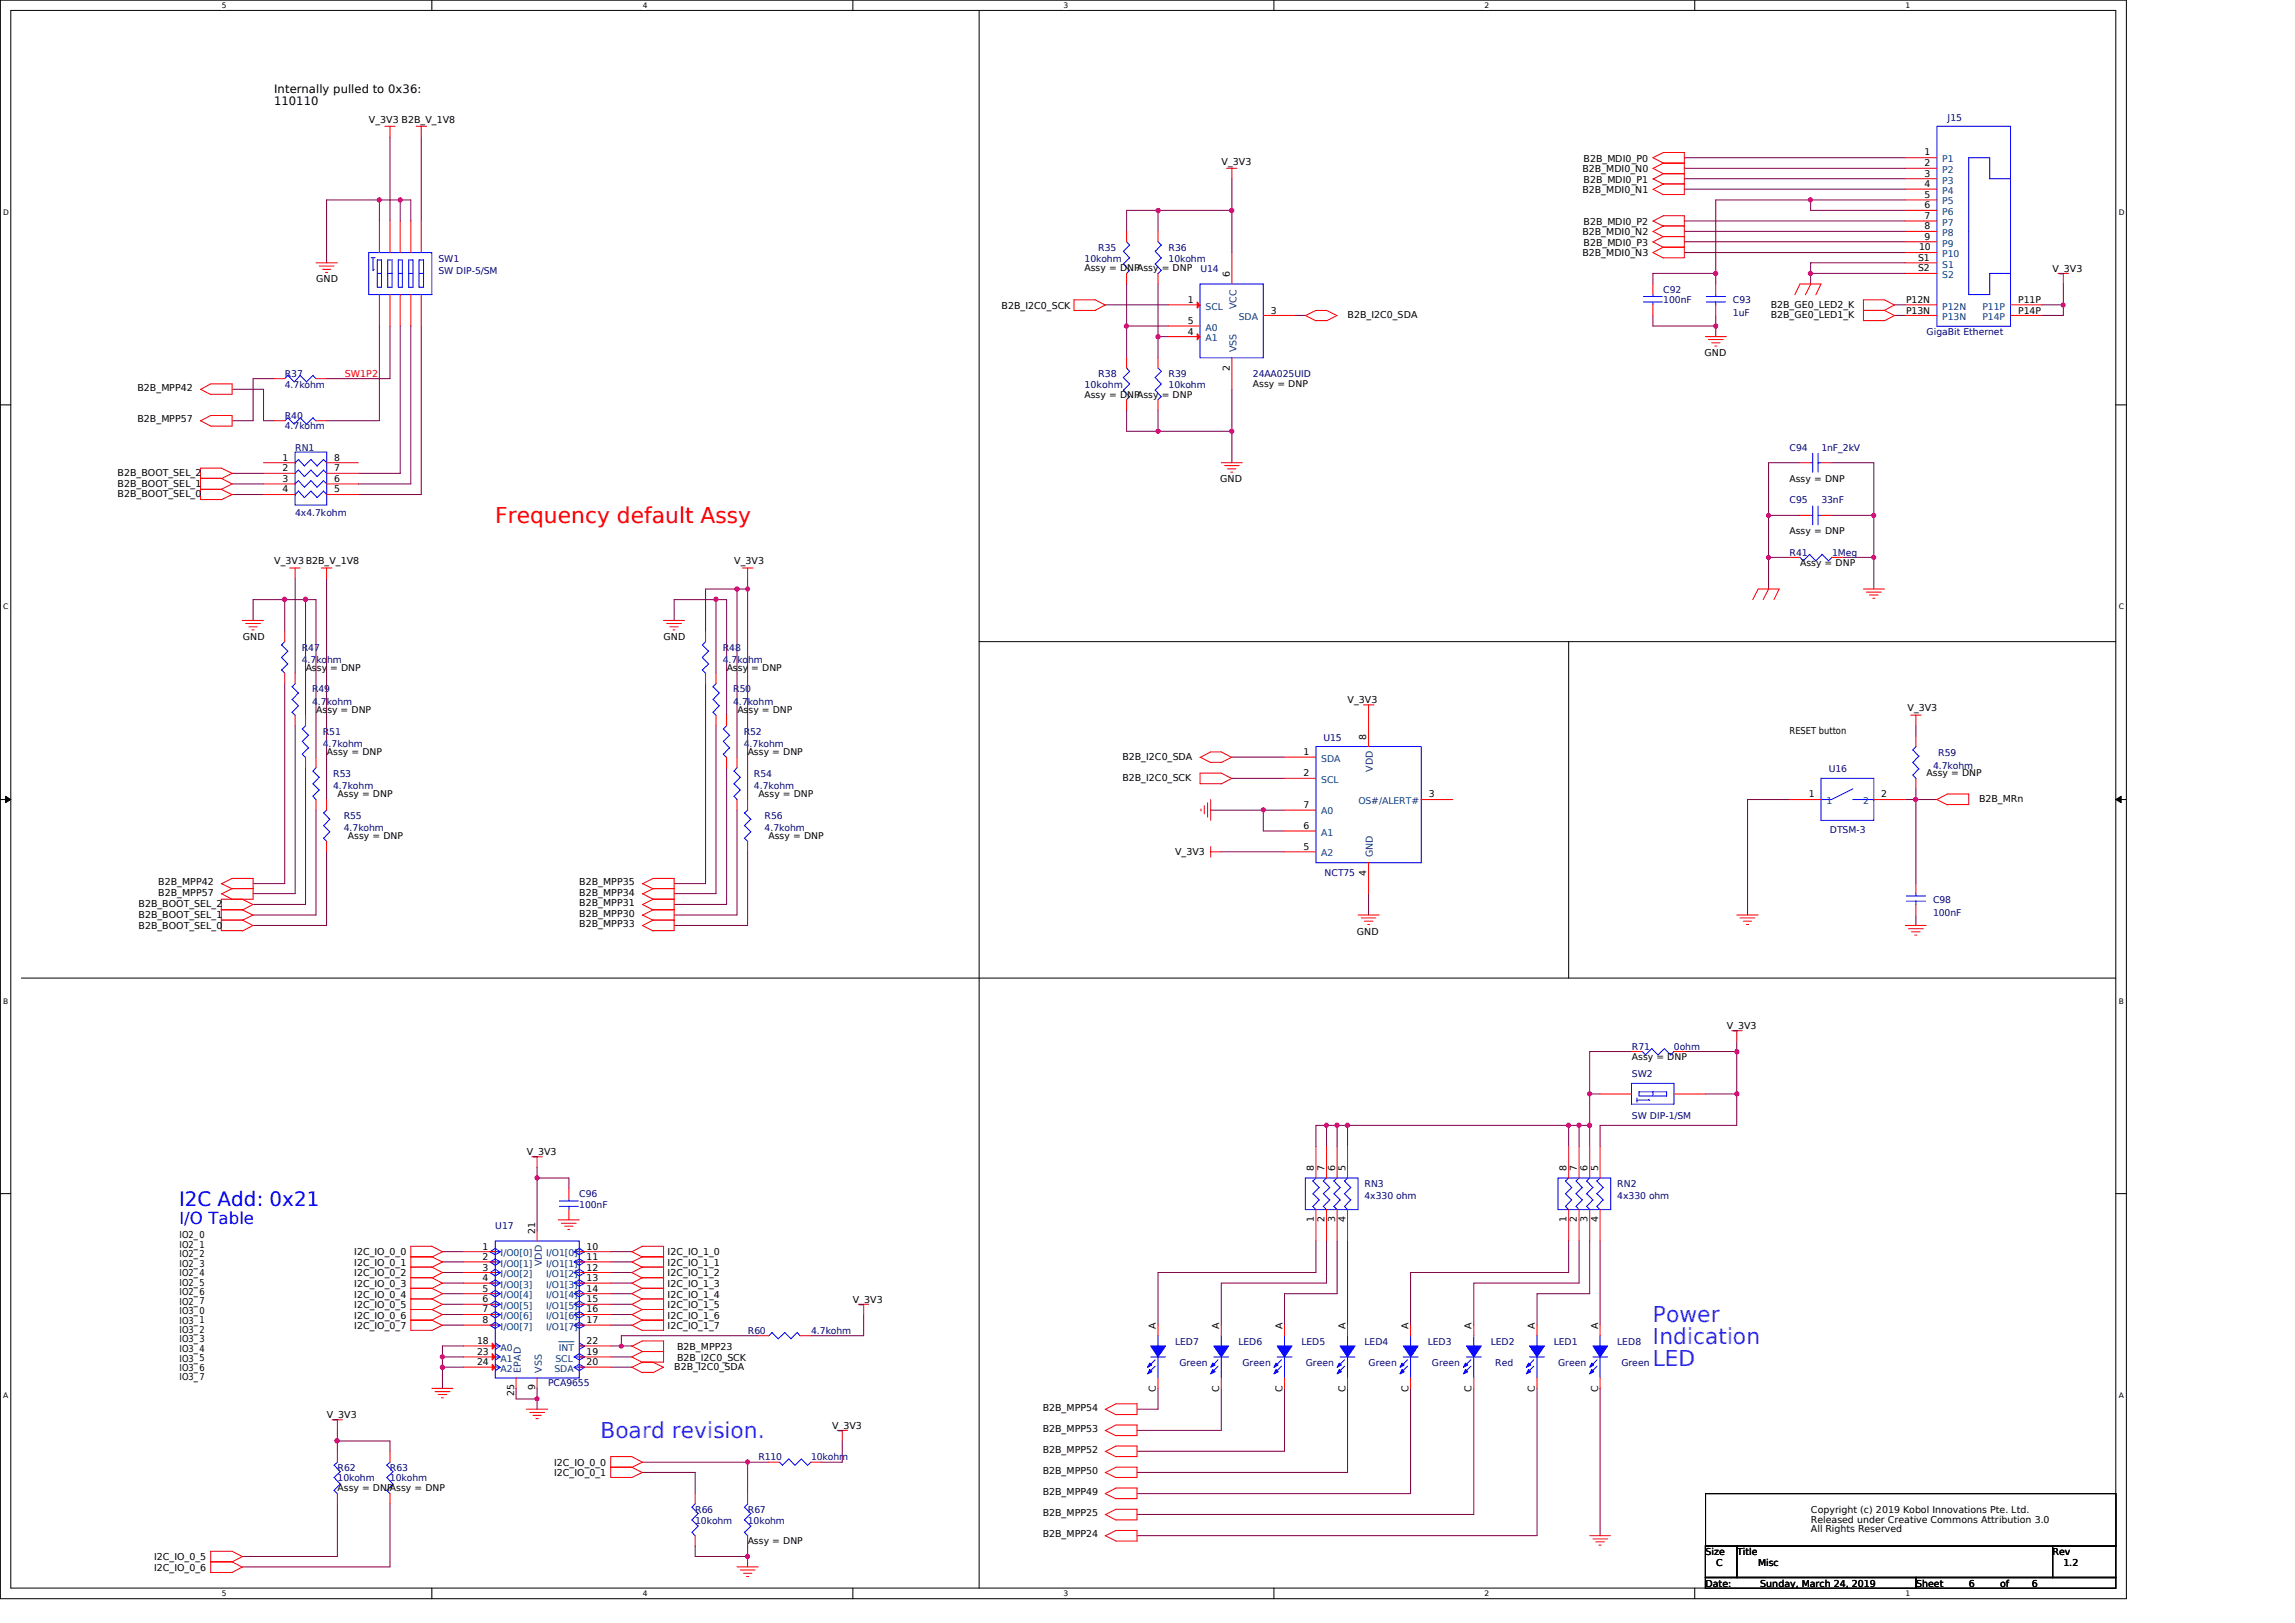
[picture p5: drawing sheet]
<svg xmlns="http://www.w3.org/2000/svg" width="420mm" height="297mm" viewBox="0 0 420 297" stroke-linecap="round" stroke-linejoin="round" font-family="sans-serif">
<defs><g id="words">
<text font-size="4" fill="#f00" x="90.6" y="95.7">Frequency default Assy</text>
<g font-size="4" fill="#8000ff">
<text x="302.5" y="242">Power</text>
<text x="302.5" y="246">Indication</text>
<text x="302.5" y="250">LED</text>
<text x="109.9" y="263.1">Board revision.</text>
</g>
<text font-size="3.6" fill="#00f" x="32.8" y="220.6">I2C Add: 0x21</text>
<text font-size="3" fill="#00f" x="32.8" y="223.9">I/O Table</text>
<g font-size="2.1">
<text x="50.2" y="17">Internally pulled to 0x36:</text>
<text x="50.2" y="19.2">110110</text>
</g>
<g font-size="1.7">
<text x="67.5" y="22.5">V_3V3 B2B_V_1V8</text>
<text x="289.8" y="29.6">B2B_MDI0_P0</text>
<text x="352.2" y="28.4">1</text>
<text x="223.5" y="30.1">V_3V3</text>
<text x="289.6" y="35.4">B2B_MDI0_N1</text>
<text x="289.6" y="31.5">B2B_MDI0_N0</text>
<text x="289.8" y="33.4">B2B_MDI0_P1</text>
<text x="352.2" y="32.4">3</text>
<text x="352.2" y="30.4">2</text>
<text x="352.2" y="34.3">4</text>
<text x="289.8" y="41.1">B2B_MDI0_P2</text>
<text x="352.2" y="36.2">5</text>
<text x="352.2" y="38.1">6</text>
<text x="352.2" y="40">7</text>
<text x="352.2" y="42">8</text>
<text x="289.6" y="46.9">B2B_MDI0_N3</text>
<text x="289.6" y="43">B2B_MDI0_N2</text>
<text x="289.8" y="44.9">B2B_MDI0_P3</text>
<text x="351" y="47.7">S1</text>
<text x="351.2" y="45.8">10</text>
<text x="352.2" y="43.9">9</text>
<text x="57.9" y="51.7">GND</text>
<text x="198.5" y="49.6">Assy = DNPAssy = DNP</text>
<text x="225" y="50.7" transform="rotate(-90 225 50.7)">6</text>
<text x="351" y="49.6">S2</text>
<text x="375.6" y="49.7">V_3V3</text>
<text x="183.3" y="56.5">B2B_I2C0_SCK</text>
<text x="217.3" y="55.5">1</text>
<text x="217.3" y="59.3">5</text>
<text x="232.6" y="57.4">3</text>
<text x="246.6" y="58.2">B2B_I2C0_SDA</text>
<text x="324" y="58.2">B2B_GE0_LED1_K</text>
<text x="324" y="56.3">B2B_GE0_LED2_K</text>
<text x="348.8" y="55.5">P12N</text>
<text x="348.8" y="57.4">P13N</text>
<text x="369.3" y="55.5">P11P</text>
<text x="369.3" y="57.4">P14P</text>
<text x="217.3" y="61.2">4</text>
<text x="311.9" y="65.2">GND</text>
<text x="25.2" y="71.5">B2B_MPP42</text>
<text x="225" y="67.8" transform="rotate(-90 225 67.8)">2</text>
<text x="229.3" y="70.8">Assy = DNP</text>
<text x="25.2" y="77.3">B2B_MPP57</text>
<text x="198.5" y="72.7">Assy = DNPAssy = DNP</text>
<text x="21.5" y="87.1">B2B_BOOT_SEL_2</text>
<text x="21.5" y="89.1">B2B_BOOT_SEL_1</text>
<text x="51.7" y="84.3">1</text>
<text x="51.7" y="86.2">2</text>
<text x="51.7" y="88.1">3</text>
<text x="61.2" y="88.1">6</text>
<text x="61.2" y="86.2">7</text>
<text x="61.2" y="84.3">8</text>
<text x="223.3" y="88.3">GND</text>
<text x="327.5" y="88.1">Assy = DNP</text>
<text x="21.5" y="90.9">B2B_BOOT_SEL_0</text>
<text x="51.7" y="90.1">4</text>
<text x="61.2" y="90.1">5</text>
<text x="327.5" y="97.8">Assy = DNP</text>
<text x="50.2" y="103.3">V_3V3 B2B_V_1V8</text>
<text x="134.4" y="103.3">V_3V3</text>
<text x="329.4" y="103.5">Assy = DNP</text>
<text x="44.4" y="117.1">GND</text>
<text x="121.4" y="117.1">GND</text>
<text x="56" y="122.8">Assy = DNP</text>
<text x="133" y="122.8">Assy = DNP</text>
<text x="57.9" y="130.5">Assy = DNP</text>
<text x="134.9" y="130.5">Assy = DNP</text>
<text x="246.6" y="128.7">V_3V3</text>
<text x="349.1" y="130.2">V_3V3</text>
<text x="250" y="135.3" transform="rotate(-90 250 135.3)">8</text>
<text x="327.5" y="134.2">RESET button</text>
<text x="59.8" y="138.2">Assy = DNP</text>
<text x="136.8" y="138.2">Assy = DNP</text>
<text x="205.4" y="139.1">B2B_I2C0_SDA</text>
<text x="205.4" y="142.9">B2B_I2C0_SCK</text>
<text x="238.5" y="138.2">1</text>
<text x="238.5" y="142.1">2</text>
<text x="352.6" y="142.1">Assy = DNP</text>
<text x="61.8" y="145.9">Assy = DNP</text>
<text x="138.8" y="145.9">Assy = DNP</text>
<text x="238.5" y="147.8">7</text>
<text x="261.4" y="145.9">3</text>
<text x="331" y="145.9">1</text>
<text x="344.2" y="145.9">2</text>
<text x="362.2" y="146.8">B2B_MRn</text>
<text x="63.7" y="153.6">Assy = DNP</text>
<text x="140.7" y="153.6">Assy = DNP</text>
<text x="238.5" y="151.6">6</text>
<text x="238.5" y="155.5">5</text>
<text x="29" y="162">B2B_MPP42</text>
<text x="106" y="162">B2B_MPP35</text>
<text x="215" y="156.4">V_3V3</text>
<text x="250" y="160.2" transform="rotate(-90 250 160.2)">4</text>
<text x="25.4" y="167.9">B2B_BOOT_SEL_1</text>
<text x="25.4" y="166">B2B_BOOT_SEL_2</text>
<text x="29" y="163.9">B2B_MPP57</text>
<text x="106" y="163.9">B2B_MPP34</text>
<text x="106" y="165.8">B2B_MPP31</text>
<text x="106" y="167.8">B2B_MPP30</text>
<text x="25.4" y="169.9">B2B_BOOT_SEL_0</text>
<text x="106" y="169.7">B2B_MPP33</text>
<text x="248.3" y="171">GND</text>
<text x="316" y="188.3">V_3V3</text>
<text x="298.6" y="194">Assy = DNP</text>
<text x="96.4" y="211.4">V_3V3</text>
<text x="240.4" y="214.2" transform="rotate(-90 240.4 214.2)">8</text>
<text x="242.4" y="214.2" transform="rotate(-90 242.4 214.2)">7</text>
<text x="244.3" y="214.2" transform="rotate(-90 244.3 214.2)">6</text>
<text x="246.2" y="214.2" transform="rotate(-90 246.2 214.2)">5</text>
<text x="286.6" y="214.2" transform="rotate(-90 286.6 214.2)">8</text>
<text x="288.5" y="214.2" transform="rotate(-90 288.5 214.2)">7</text>
<text x="290.5" y="214.2" transform="rotate(-90 290.5 214.2)">6</text>
<text x="292.5" y="214.2" transform="rotate(-90 292.5 214.2)">5</text>
<text x="32.8" y="226.6">IO2_0</text>
<text x="97.9" y="225.7" transform="rotate(-90 97.9 225.7)">21</text>
<text x="240.4" y="223.6" transform="rotate(-90 240.4 223.6)">1</text>
<text x="242.4" y="223.6" transform="rotate(-90 242.4 223.6)">2</text>
<text x="244.3" y="223.6" transform="rotate(-90 244.3 223.6)">3</text>
<text x="246.2" y="223.6" transform="rotate(-90 246.2 223.6)">4</text>
<text x="286.6" y="223.6" transform="rotate(-90 286.6 223.6)">1</text>
<text x="288.5" y="223.6" transform="rotate(-90 288.5 223.6)">2</text>
<text x="290.5" y="223.6" transform="rotate(-90 290.5 223.6)">3</text>
<text x="292.5" y="223.6" transform="rotate(-90 292.5 223.6)">4</text>
<text x="32.8" y="228.4">IO2_1</text>
<text x="32.8" y="230.1">IO2_2</text>
<text x="32.8" y="231.8">IO2_3</text>
<text x="32.8" y="233.5">IO2_4</text>
<text x="64.8" y="231.6">I2C_IO_0_1</text>
<text x="64.8" y="233.5">I2C_IO_0_2</text>
<text x="64.8" y="229.7">I2C_IO_0_0</text>
<text x="88.3" y="228.6">1</text>
<text x="88.3" y="230.5">2</text>
<text x="88.3" y="232.5">3</text>
<text x="107.4" y="228.6">10</text>
<text x="107.4" y="230.5">11</text>
<text x="107.4" y="232.5">12</text>
<text x="122.2" y="229.7">I2C_IO_1_0</text>
<text x="122.2" y="231.6">I2C_IO_1_1</text>
<text x="122.2" y="233.5">I2C_IO_1_2</text>
<text x="32.8" y="235.3">IO2_5</text>
<text x="32.8" y="237">IO2_6</text>
<text x="32.8" y="238.7">IO2_7</text>
<text x="64.8" y="235.5">I2C_IO_0_3</text>
<text x="64.8" y="237.4">I2C_IO_0_4</text>
<text x="64.8" y="239.3">I2C_IO_0_5</text>
<text x="88.3" y="234.4">4</text>
<text x="88.3" y="236.3">5</text>
<text x="88.3" y="238.2">6</text>
<text x="107.4" y="234.4">13</text>
<text x="107.4" y="236.3">14</text>
<text x="107.4" y="238.2">15</text>
<text x="122.2" y="237.4">I2C_IO_1_4</text>
<text x="122.2" y="239.3">I2C_IO_1_5</text>
<text x="122.2" y="235.5">I2C_IO_1_3</text>
<text x="156.1" y="238.3">V_3V3</text>
<text x="32.8" y="240.5">IO3_0</text>
<text x="32.8" y="242.2">IO3_1</text>
<text x="32.8" y="243.9">IO3_2</text>
<text x="32.8" y="245.6">IO3_3</text>
<text x="64.8" y="243.2">I2C_IO_0_7</text>
<text x="64.8" y="241.3">I2C_IO_0_6</text>
<text x="87.3" y="246">18</text>
<text x="88.3" y="240.1">7</text>
<text x="88.3" y="242.1">8</text>
<text x="107.4" y="246">22</text>
<text x="107.4" y="240.1">16</text>
<text x="107.4" y="242.1">17</text>
<text x="122.2" y="241.3">I2C_IO_1_6</text>
<text x="122.2" y="243.2">I2C_IO_1_7</text>
<text x="211.5" y="243.1" transform="rotate(-90 211.5 243.1)">A</text>
<text x="223.1" y="243.1" transform="rotate(-90 223.1 243.1)">A</text>
<text x="234.7" y="243.1" transform="rotate(-90 234.7 243.1)">A</text>
<text x="246.2" y="243.1" transform="rotate(-90 246.2 243.1)">A</text>
<text x="257.8" y="243.1" transform="rotate(-90 257.8 243.1)">A</text>
<text x="269.3" y="243.1" transform="rotate(-90 269.3 243.1)">A</text>
<text x="280.9" y="243.1" transform="rotate(-90 280.9 243.1)">A</text>
<text x="292.5" y="243.1" transform="rotate(-90 292.5 243.1)">A</text>
<text x="32.8" y="247.4">IO3_4</text>
<text x="32.8" y="249.1">IO3_5</text>
<text x="32.8" y="250.8">IO3_6</text>
<text x="87.3" y="247.9">23</text>
<text x="87.3" y="249.8">24</text>
<text x="107.4" y="247.9">19</text>
<text x="107.4" y="249.8">20</text>
<text x="123.4" y="250.7">B2B_I2C0_SDA</text>
<text x="123.9" y="249">B2B_I2C0_SCK</text>
<text x="123.9" y="247">B2B_MPP23</text>
<text x="32.8" y="252.6">IO3_7</text>
<text x="94.1" y="255.4" transform="rotate(-90 94.1 255.4)">25</text>
<text x="97.9" y="254.4" transform="rotate(-90 97.9 254.4)">9</text>
<text x="211.5" y="254.7" transform="rotate(-90 211.5 254.7)">C</text>
<text x="223.1" y="254.7" transform="rotate(-90 223.1 254.7)">C</text>
<text x="234.7" y="254.7" transform="rotate(-90 234.7 254.7)">C</text>
<text x="246.2" y="254.7" transform="rotate(-90 246.2 254.7)">C</text>
<text x="257.8" y="254.7" transform="rotate(-90 257.8 254.7)">C</text>
<text x="269.3" y="254.7" transform="rotate(-90 269.3 254.7)">C</text>
<text x="280.9" y="254.7" transform="rotate(-90 280.9 254.7)">C</text>
<text x="292.5" y="254.7" transform="rotate(-90 292.5 254.7)">C</text>
<text x="59.8" y="259.5">V_3V3</text>
<text x="152.3" y="261.4">V_3V3</text>
<text x="190.8" y="262">B2B_MPP53</text>
<text x="190.8" y="258.2">B2B_MPP54</text>
<text x="101.4" y="268.2">I2C_IO_0_0</text>
<text x="190.8" y="269.7">B2B_MPP50</text>
<text x="190.8" y="265.9">B2B_MPP52</text>
<text x="61.8" y="272.9">Assy = DNPAssy = DNP</text>
<text x="101.4" y="270.1">I2C_IO_0_1</text>
<text x="190.8" y="273.6">B2B_MPP49</text>
<text x="190.8" y="277.5">B2B_MPP25</text>
<text x="190.8" y="281.3">B2B_MPP24</text>
<text x="331.4" y="276.9">Copyright (c) 2019 Kobol Innovations Pte. Ltd.</text>
<text x="331.4" y="278.6">Released under Creative Commons Attribution 3.0</text>
<text x="331.4" y="280.4">All Rights Reserved</text>
<text x="28.2" y="285.5">I2C_IO_0_5</text>
<text x="28.2" y="287.4">I2C_IO_0_6</text>
<text x="136.8" y="282.5">Assy = DNP</text>
<text x="312.1" y="284.6">Size</text>
<text x="314" y="286.5">C</text>
<text x="317.9" y="284.6">Title</text>
<text x="321.7" y="286.5">Misc</text>
<text x="375.6" y="284.6">Rev</text>
<text x="377.6" y="286.5">1.2</text>
<text x="312.1" y="290.3">Date:</text>
<text x="322.1" y="290.3">Sunday, March 24, 2019</text>
<text x="350.7" y="290.3">Sheet</text>
<text x="360.3" y="290.3">6</text>
<text x="366" y="290.3">of</text>
<text x="371.8" y="290.3">6</text>
</g>
<g font-size="1.7" fill="#000080">
<text x="356.4" y="22.1">J15</text>
<text x="80.2" y="47.9">SW1</text>
<text x="198.5" y="47.9">10kohm</text>
<text x="201" y="45.9">R35</text>
<text x="213.9" y="45.9">R36</text>
<text x="213.9" y="47.9">10kohm</text>
<text x="80.2" y="50.2">SW DIP-5/SM</text>
<text x="219.7" y="49.7">U14</text>
<text x="304.4" y="53.6">C92</text>
<text x="304.4" y="55.5">100nF</text>
<text x="317.1" y="55.5">C93</text>
<text x="317.1" y="57.9">1uF</text>
<text x="352.6" y="61.3">GigaBit Ethernet</text>
<text x="52.1" y="68.9">R37</text>
<text x="52.1" y="70.9">4.7kohm</text>
<text x="198.5" y="70.9">10kohm</text>
<text x="201" y="69">R38</text>
<text x="213.9" y="68.9">R39</text>
<text x="213.9" y="70.9">10kohm</text>
<text x="229.3" y="68.9">24AA025UID</text>
<text x="52.1" y="76.7">R40</text>
<text x="52.1" y="78.6">4.7kohm</text>
<text x="54" y="82.4">RN1</text>
<text x="327.5" y="82.4">C94</text>
<text x="333.3" y="82.4">1nF_2kV</text>
<text x="54" y="94.3">4x4.7kohm</text>
<text x="327.5" y="92.1">C95</text>
<text x="333.3" y="92.1">33nF</text>
<text x="327.5" y="101.7">R41</text>
<text x="335.2" y="101.7">1Meg</text>
<text x="55.2" y="119">R47</text>
<text x="132.3" y="119">R48</text>
<text x="55.2" y="121.4">4.7kohm</text>
<text x="132.3" y="121.4">4.7kohm</text>
<text x="57.1" y="126.7">R49</text>
<text x="57.1" y="129">4.7kohm</text>
<text x="134.2" y="126.7">R50</text>
<text x="134.2" y="129">4.7kohm</text>
<text x="59.1" y="134.4">R51</text>
<text x="59.1" y="136.8">4.7kohm</text>
<text x="136.1" y="134.4">R52</text>
<text x="136.1" y="136.8">4.7kohm</text>
<text x="242.2" y="135.6">U15</text>
<text x="61" y="142.1">R53</text>
<text x="138" y="142.1">R54</text>
<text x="334.6" y="141.3">U16</text>
<text x="353.7" y="140.6">4.7kohm</text>
<text x="354.7" y="138.3">R59</text>
<text x="61" y="144.4">4.7kohm</text>
<text x="62.9" y="149.8">R55</text>
<text x="138" y="144.4">4.7kohm</text>
<text x="139.9" y="149.8">R56</text>
<text x="62.9" y="152.1">4.7kohm</text>
<text x="139.9" y="152.1">4.7kohm</text>
<text x="334.9" y="152.5">DTSM-3</text>
<text x="242.4" y="160.2">NCT75</text>
<text x="353.7" y="165.2">C98</text>
<text x="353.7" y="167.5">100nF</text>
<text x="298.6" y="192.1">R71</text>
<text x="298.6" y="197">SW2</text>
<text x="306.3" y="192.1">0ohm</text>
<text x="298.6" y="204.8">SW DIP-1/SM</text>
<text x="106" y="219.1">C96</text>
<text x="106" y="221.1">100nF</text>
<text x="249.7" y="217.2">RN3</text>
<text x="249.7" y="219.5">4x330 ohm</text>
<text x="295.9" y="217.2">RN2</text>
<text x="295.9" y="219.5">4x330 ohm</text>
<text x="90.6" y="224.9">U17</text>
<text x="136.8" y="244.1">R60</text>
<text x="148.4" y="244.1">4.7kohm</text>
<text x="215" y="246.1">LED7</text>
<text x="215.8" y="249.9">Green</text>
<text x="226.6" y="246.1">LED6</text>
<text x="227.4" y="249.9">Green</text>
<text x="238.2" y="246.1">LED5</text>
<text x="238.9" y="249.9">Green</text>
<text x="249.7" y="246.1">LED4</text>
<text x="250.4" y="249.9">Green</text>
<text x="261.3" y="246.1">LED3</text>
<text x="262" y="249.9">Green</text>
<text x="272.8" y="246.1">LED2</text>
<text x="273.6" y="249.9">Red</text>
<text x="284.3" y="246.1">LED1</text>
<text x="285.1" y="249.9">Green</text>
<text x="295.9" y="246.1">LED8</text>
<text x="296.7" y="249.9">Green</text>
<text x="100.3" y="253.7">PCA9655</text>
<text x="61.8" y="269.1">R62</text>
<text x="71.4" y="269.1">R63</text>
<text x="138.8" y="267.2">R110</text>
<text x="148.4" y="267.2">10kohm</text>
<text x="61.8" y="271">10kohm</text>
<text x="71.4" y="271">10kohm</text>
<text x="127.2" y="276.8">R66</text>
<text x="127.2" y="278.8">10kohm</text>
<text x="136.8" y="276.8">R67</text>
<text x="136.8" y="278.8">10kohm</text>
</g>
<g font-size="1.7" fill="#004080">
<text x="355.4" y="29.7">P1</text>
<text x="355.4" y="33.6">P3</text>
<text x="355.4" y="31.6">P2</text>
<text x="355.4" y="35.5">P4</text>
<text x="355.4" y="37.4">P5</text>
<text x="355.4" y="39.3">P6</text>
<text x="355.4" y="41.3">P7</text>
<text x="355.4" y="43.2">P8</text>
<text x="355.4" y="45.1">P9</text>
<text x="355.4" y="47.1">P10</text>
<text x="355.4" y="49">S1</text>
<text x="355.4" y="50.9">S2</text>
<text x="220.6" y="56.7">SCL</text>
<text x="226.3" y="56.6" transform="rotate(-90 226.3 56.6)">VCC</text>
<text x="226.7" y="58.6">SDA</text>
<text x="355.4" y="56.7">P12N</text>
<text x="355.4" y="58.6">P13N</text>
<text x="362.8" y="56.7">P11P</text>
<text x="362.8" y="58.6">P14P</text>
<text x="220.6" y="62.5">A1</text>
<text x="220.6" y="60.5">A0</text>
<text x="226.3" y="64.5" transform="rotate(-90 226.3 64.5)">VSS</text>
<text x="241.8" y="139.4">SDA</text>
<text x="241.8" y="143.3">SCL</text>
<text x="251.2" y="141.3" transform="rotate(-90 251.2 141.3)">VDD</text>
<text x="241.8" y="149">A0</text>
<text x="248.6" y="147.1">OS#/ALERT#</text>
<text x="334.3" y="147.1">1</text>
<text x="341" y="147.1">2</text>
<text x="241.8" y="152.9">A1</text>
<text x="241.8" y="156.7">A2</text>
<text x="251.2" y="156.9" transform="rotate(-90 251.2 156.9)">GND</text>
<text x="91.6" y="229.8">I/O0[0]</text>
<text x="91.6" y="231.8">I/O0[1]</text>
<text x="91.6" y="233.7">I/O0[2]</text>
<text x="99.2" y="231.7" transform="rotate(-90 99.2 231.7)">VDD</text>
<text x="99.9" y="229.8">I/O1[0]</text>
<text x="99.9" y="231.8">I/O1[1]</text>
<text x="99.9" y="233.7">I/O1[2]</text>
<text x="91.6" y="235.7">I/O0[3]</text>
<text x="91.6" y="237.5">I/O0[4]</text>
<text x="91.6" y="239.5">I/O0[5]</text>
<text x="99.9" y="235.7">I/O1[3]</text>
<text x="99.9" y="237.5">I/O1[4]</text>
<text x="99.9" y="239.5">I/O1[5]</text>
<text x="91.6" y="241.4">I/O0[6]</text>
<text x="91.6" y="243.3">I/O0[7]</text>
<text x="99.9" y="241.4">I/O1[6]</text>
<text x="99.9" y="243.3">I/O1[7]</text>
<text x="91.6" y="249.1">A1</text>
<text x="91.6" y="251">A2</text>
<text x="91.6" y="247.2">A0</text>
<text x="95.3" y="251.1" transform="rotate(-90 95.3 251.1)">EPAD</text>
<text x="99.2" y="251.1" transform="rotate(-90 99.2 251.1)">VSS</text>
<text x="101.5" y="251">SDA</text>
<text x="101.6" y="249.1">SCL</text>
<text x="102.2" y="247.2">INT</text>
</g>
<text font-size="1.7" fill="#f00" x="63.1" y="69">SW1P2</text>
<g font-size="1.4">
<text x="40.6" y="1.5">5</text>
<text x="117.6" y="1.5">4</text>
<text x="194.6" y="1.5">3</text>
<text x="271.6" y="1.5">2</text>
<text x="348.7" y="1.5">1</text>
<text x=".6" y="39.3">D</text>
<text x="387.7" y="39.3">D</text>
<text x=".6" y="111.5">C</text>
<text x="387.7" y="111.5">C</text>
<text x=".6" y="183.7">B</text>
<text x="387.7" y="183.7">B</text>
<text x=".6" y="255.8">A</text>
<text x="387.7" y="255.8">A</text>
<text x="40.6" y="292.1">5</text>
<text x="117.6" y="292.1">4</text>
<text x="194.6" y="292.1">3</text>
<text x="271.6" y="292.1">2</text>
<text x="348.7" y="292.1">1</text>
</g>
</g></defs>
<path d="M.1 0h389v292.5h-389zM2 1.9h385.2v288.7h-385.2z" fill="none" stroke="#000" stroke-width=".18"/>
<g fill="#fff">
<path d="M40.5 .2h.8v1.6h-.8z" fill-rule="evenodd"/>
<path d="M40.5 290.8h.8v1.5h-.8z" fill-rule="evenodd"/>
</g>
<path d="M79 0v1.9M79 290.6v1.9" fill="none" stroke="#000" stroke-width=".18"/>
<g fill="#fff">
<path d="M117.6 .2h.8v1.6h-.8z" fill-rule="evenodd"/>
<path d="M117.6 290.8h.8v1.5h-.8z" fill-rule="evenodd"/>
</g>
<path d="M156.1 0v1.9M156.1 290.6v1.9" fill="none" stroke="#000" stroke-width=".18"/>
<g fill="#fff">
<path d="M194.6 .2h.8v1.6h-.8z" fill-rule="evenodd"/>
<path d="M194.6 290.8h.8v1.5h-.8z" fill-rule="evenodd"/>
</g>
<path d="M233.1 0v1.9M233.1 290.6v1.9" fill="none" stroke="#000" stroke-width=".18"/>
<g fill="#fff">
<path d="M271.6 .2h.8v1.6h-.8z" fill-rule="evenodd"/>
<path d="M271.6 290.8h.8v1.5h-.8z" fill-rule="evenodd"/>
</g>
<path d="M310.1 0v1.9M310.1 290.6v1.9" fill="none" stroke="#000" stroke-width=".18"/>
<g fill="#fff">
<path d="M348.7 .2h.8v1.6h-.8z" fill-rule="evenodd"/>
<path d="M348.7 290.8h.8v1.5h-.8z" fill-rule="evenodd"/>
<path d="M.6 38h1v1.6h-1z" fill-rule="evenodd"/>
<path d="M387.7 38h1v1.6h-1z" fill-rule="evenodd"/>
<path d="M.6 110.2h1v1.6h-1z" fill-rule="evenodd"/>
<path d="M387.7 110.2h1v1.6h-1z" fill-rule="evenodd"/>
</g>
<path d="M.1 74.1h1.9M387.2 74.1h1.9" fill="none" stroke="#000" stroke-width=".18"/>
<g fill="#fff">
<path d="M.6 182.3h.9v1.6h-.9z" fill-rule="evenodd"/>
<path d="M387.7 182.3h.9v1.6h-.9z" fill-rule="evenodd"/>
</g>
<path d="M.1 146.3h1.9M1 145.7l1 .6-1 .6zM387.2 146.3l1-.6v1.2zM387.2 146.3h1.9" fill="none" stroke="#000" stroke-width=".18"/>
<path d="M1 145.7l1 .6-1 .6zM387.2 146.3l1-.6v1.2z" fill="#000"/>
<g fill="#fff">
<path d="M.6 254.5h.9v1.6h-.9z" fill-rule="evenodd"/>
<path d="M387.7 254.5h.9v1.6h-.9z" fill-rule="evenodd"/>
</g>
<path d="M179.2 1.9v288.7M179.2 117.4h208M287.1 117.4v61.6M3.9 179h383.3M.1 218.4h1.9M387.2 218.4h1.9" fill="none" stroke="#000" stroke-width=".18"/>
<path d="M225.4 32.7v5.8M327.5 146.3h-7.7v21.1" fill="none" stroke="#800040" stroke-width=".18"/>
<circle cx="225.4" cy="38.5" r=".39" fill="#f0f"/>
<circle cx="225.4" cy="38.5" r=".39" fill="none" stroke="#f0f" stroke-width=".18"/>
<path d="M225.4 71.2v7.7" fill="none" stroke="#800040" stroke-width=".18"/>
<circle cx="225.4" cy="78.9" r=".38" fill="#f0f"/>
<circle cx="225.4" cy="78.9" r=".38" fill="none" stroke="#f0f" stroke-width=".18"/>
<path d="M211.9 52v9.6h2" fill="none" stroke="#800040" stroke-width=".18"/>
<circle cx="211.9" cy="61.6" r=".39" fill="#f0f"/>
<circle cx="211.9" cy="61.6" r=".39" fill="none" stroke="#f0f" stroke-width=".18"/>
<path d="M211.9 38.5h13.5" fill="none" stroke="#800040" stroke-width=".18"/>
<circle cx="211.9" cy="38.5" r=".39" fill="#f0f"/>
<circle cx="211.9" cy="38.5" r=".39" fill="none" stroke="#f0f" stroke-width=".18"/>
<path d="M225.4 38.5v7.7M211.9 61.6v3.9M211.9 75v3.9h13.5" fill="none" stroke="#800040" stroke-width=".18"/>
<circle cx="211.9" cy="78.9" r=".38" fill="#f0f"/>
<circle cx="211.9" cy="78.9" r=".38" fill="none" stroke="#f0f" stroke-width=".18"/>
<path d="M206.2 52v7.7M206.2 75v3.9h5.7M225.4 78.9v5.8" fill="none" stroke="#800040" stroke-width=".18"/>
<circle cx="206.1" cy="59.7" r=".39" fill="#f0f"/>
<circle cx="206.1" cy="59.7" r=".39" fill="none" stroke="#f0f" stroke-width=".18"/>
<path d="M202.2 55.8h11.7M206.2 42.3v-3.8h5.7v3.8M213.9 59.7h-7.7v5.8M237 57.7h1.9M111.8 246.3h1.9" fill="none" stroke="#800040" stroke-width=".18"/>
<circle cx="113.7" cy="246.3" r=".36" fill="#f0f"/>
<circle cx="113.7" cy="246.3" r=".36" fill="none" stroke="#f0f" stroke-width=".18"/>
<path d="M98.3 213.6v1.9h5.8M111.8 248.3h3.8M111.8 250.2h3.8" fill="none" stroke="#800040" stroke-width=".18"/>
<circle cx="98.3" cy="215.5" r=".37" fill="#f0f"/>
<circle cx="98.3" cy="215.5" r=".37" fill="none" stroke="#f0f" stroke-width=".18"/>
<path d="M81 246.3h3.8M81 250.2v3.8M98.3 254v2" fill="none" stroke="#800040" stroke-width=".18"/>
<circle cx="80.9" cy="250.2" r=".39" fill="#f0f"/>
<circle cx="80.9" cy="250.2" r=".39" fill="none" stroke="#f0f" stroke-width=".18"/>
<path d="M81 250.2h3.8M81 248.3h3.8" fill="none" stroke="#800040" stroke-width=".18"/>
<circle cx="80.9" cy="248.3" r=".37" fill="#f0f"/>
<circle cx="80.9" cy="248.3" r=".37" fill="none" stroke="#f0f" stroke-width=".18"/>
<path d="M59.8 36.6h9.6v3.8M111.8 238.7h3.8M81 246.3v3.9M111.8 240.5h3.8" fill="none" stroke="#800040" stroke-width=".18"/>
<circle cx="69.4" cy="36.6" r=".38" fill="#f0f"/>
<circle cx="69.4" cy="36.6" r=".38" fill="none" stroke="#f0f" stroke-width=".18"/>
<path d="M73.2 36.6v3.8" fill="none" stroke="#800040" stroke-width=".18"/>
<circle cx="73.2" cy="36.6" r=".37" fill="#f0f"/>
<circle cx="73.2" cy="36.6" r=".37" fill="none" stroke="#f0f" stroke-width=".18"/>
<g fill="none" stroke="#800040" stroke-width=".18">
<path d="M59.8 36.6v11.5M69.4 36.6h5.8v3.8M71.4 25v15.4M77.1 25v15.4M69.4 59.7v17.3M71.4 59.7v9.6M73.2 59.7v26.9h-7.6M75.2 59.7v28.8h-9.6M77.1 59.7v30.8h-11.5M42.5 86.6h5.7M42.5 90.5h5.7M42.5 88.5h5.7"/>
<path d="M350.6 132.8v1.9M348.7 146.3h5.7M350.6 144.4v17.3M98.3 215.5v9.7M104.1 215.5v1.9M81 238.7h3.8M81 240.5h3.8M138.7 244.4h-25v1.9h1.9M158 240.5v3.9h-9.6"/>
</g>
<circle cx="350.6" cy="146.3" r=".39" fill="#f0f"/>
<circle cx="350.6" cy="146.3" r=".39" fill="none" stroke="#f0f" stroke-width=".18"/>
<path d="M136.8 107.8v38.5M136.8 155.9v13.4M350.6 167.4v1.9" fill="none" stroke="#800040" stroke-width=".18"/>
<circle cx="136.8" cy="107.8" r=".38" fill="#f0f"/>
<circle cx="136.8" cy="107.8" r=".38" fill="none" stroke="#f0f" stroke-width=".18"/>
<path d="M131 109.7v13.5M133 109.7v21.1M136.8 107.8h-7.7v7.7M129.1 125.1v36.6M131 132.8v30.7M133 140.5v25M134.9 148.2v19.2" fill="none" stroke="#800040" stroke-width=".18"/>
<circle cx="131" cy="109.7" r=".38" fill="#f0f"/>
<circle cx="131" cy="109.7" r=".38" fill="none" stroke="#f0f" stroke-width=".18"/>
<path d="M133 109.7h-9.6v3.8M134.9 107.8v30.7M123.4 161.7h5.7M123.4 163.5h7.6M123.4 165.5h9.6M123.4 167.4h11.5M123.4 169.3h13.4" fill="none" stroke="#800040" stroke-width=".18"/>
<circle cx="134.9" cy="107.8" r=".39" fill="#f0f"/>
<circle cx="134.9" cy="107.8" r=".39" fill="none" stroke="#f0f" stroke-width=".18"/>
<path d="M55.9 109.7v21.1M59.8 105.8v40.5M136.8 105.8v2M52.1 125.1v36.6h-5.8M54 132.8v30.7h-7.7M55.9 140.5v25h-9.6M57.8 148.2v19.2h-11.5M59.8 155.9v13.4h-13.5" fill="none" stroke="#800040" stroke-width=".18"/>
<circle cx="55.9" cy="109.7" r=".38" fill="#f0f"/>
<circle cx="55.9" cy="109.7" r=".38" fill="none" stroke="#f0f" stroke-width=".18"/>
<path d="M46.3 109.7h5.8" fill="none" stroke="#800040" stroke-width=".18"/>
<circle cx="52.1" cy="109.7" r=".4" fill="#f0f"/>
<circle cx="52.1" cy="109.7" r=".4" fill="none" stroke="#f0f" stroke-width=".18"/>
<path d="M46.3 109.7v3.8M52.1 115.5v-5.8h5.7v28.8M54 105.8v17.4M94.4 254v2h3.9v1.8" fill="none" stroke="#800040" stroke-width=".18"/>
<circle cx="98.3" cy="255.9" r=".36" fill="#f0f"/>
<circle cx="98.3" cy="255.9" r=".36" fill="none" stroke="#f0f" stroke-width=".18"/>
<path d="M42.5 71.2h5.7v5.8h2M50.2 69.3h-3.9v7.7h-3.8M59.8 69.3h11.6M59.8 77h9.6M329.4 94.3h-5.8v13.5" fill="none" stroke="#800040" stroke-width=".18"/>
<circle cx="323.6" cy="102" r=".36" fill="#f0f"/>
<circle cx="323.6" cy="102" r=".36" fill="none" stroke="#f0f" stroke-width=".18"/>
<path d="M335.2 94.3h7.7M323.6 102h3.9" fill="none" stroke="#800040" stroke-width=".18"/>
<circle cx="342.9" cy="94.3" r=".38" fill="#f0f"/>
<circle cx="342.9" cy="94.3" r=".38" fill="none" stroke="#f0f" stroke-width=".18"/>
<path d="M337.1 102h5.8" fill="none" stroke="#800040" stroke-width=".18"/>
<circle cx="342.9" cy="102" r=".37" fill="#f0f"/>
<circle cx="342.9" cy="102" r=".37" fill="none" stroke="#f0f" stroke-width=".18"/>
<path d="M329.4 84.7h-5.8v9.6M342.9 94.3v13.5" fill="none" stroke="#800040" stroke-width=".18"/>
<circle cx="323.6" cy="94.3" r=".37" fill="#f0f"/>
<circle cx="323.6" cy="94.3" r=".37" fill="none" stroke="#f0f" stroke-width=".18"/>
<path d="M308.2 32.7h40.5M331.3 36.6v1.9h17.4M308.2 46.2h40.5M335.2 84.7h7.7v9.6" fill="none" stroke="#800040" stroke-width=".18"/>
<circle cx="331.3" cy="36.6" r=".39" fill="#f0f"/>
<circle cx="331.3" cy="36.6" r=".39" fill="none" stroke="#f0f" stroke-width=".18"/>
<path d="M308.2 34.6h40.5M331.3 36.6h17.4M308.2 40.4h40.5M308.2 42.3h40.5M331.3 48.1h17.4M331.3 50h17.4" fill="none" stroke="#800040" stroke-width=".18"/>
<circle cx="331.3" cy="50" r=".39" fill="#f0f"/>
<circle cx="331.3" cy="50" r=".39" fill="none" stroke="#f0f" stroke-width=".18"/>
<path d="M308.2 28.9h40.5M308.2 30.8h40.5M331.3 36.6h-17.3v13.4M308.2 44.2h40.5M331.3 48.1v1.9" fill="none" stroke="#800040" stroke-width=".18"/>
<circle cx="314" cy="50" r=".37" fill="#f0f"/>
<circle cx="314" cy="50" r=".37" fill="none" stroke="#f0f" stroke-width=".18"/>
<path d="M302.5 52v-2h11.5v2M302.5 57.7v2h11.5M314 57.7v3.9M331.3 50v2" fill="none" stroke="#800040" stroke-width=".18"/>
<circle cx="314" cy="59.7" r=".38" fill="#f0f"/>
<circle cx="314" cy="59.7" r=".38" fill="none" stroke="#f0f" stroke-width=".18"/>
<path d="M373.7 55.8h3.9M377.6 52v5.7h-3.9" fill="none" stroke="#800040" stroke-width=".18"/>
<circle cx="377.5" cy="55.8" r=".36" fill="#f0f"/>
<circle cx="377.5" cy="55.8" r=".36" fill="none" stroke="#f0f" stroke-width=".18"/>
<path d="M346.7 55.8h2M346.7 57.7h2M221.5 148.2h13.6M223.5 155.9h11.6M231.2 148.2v3.8h3.9" fill="none" stroke="#800040" stroke-width=".18"/>
<circle cx="231.2" cy="148.2" r=".38" fill="#f0f"/>
<circle cx="231.2" cy="148.2" r=".38" fill="none" stroke="#f0f" stroke-width=".18"/>
<g fill="none" stroke="#800040" stroke-width=".18">
<path d="M225.4 138.5h9.7M225.4 142.4h9.7M250.4 163.5v3.9M111.8 236.7h3.8M111.8 234.8h3.8M111.8 232.8h3.8M111.8 230.9h3.8M111.8 229h3.8M111.8 242.5h3.8M61.7 261.7v3.8M61.7 275.2v9.6M71.4 263.7v1.8"/>
<path d="M71.4 275.2v11.5"/>
</g>
<circle cx="61.7" cy="263.6" r=".4" fill="#f0f"/>
<circle cx="61.7" cy="263.6" r=".4" fill="none" stroke="#f0f" stroke-width=".18"/>
<path d="M81 229h3.8M81 230.9h3.8M61.7 263.7h9.7M117.5 269.4h9.7v3.9M117.5 267.5h19.3M44.3 284.8h17.4M44.3 286.7h27.1" fill="none" stroke="#800040" stroke-width=".18"/>
<circle cx="136.8" cy="267.5" r=".38" fill="#f0f"/>
<circle cx="136.8" cy="267.5" r=".38" fill="none" stroke="#f0f" stroke-width=".18"/>
<path d="M136.8 267.5v5.8M136.8 282.9v1.9h-9.6" fill="none" stroke="#800040" stroke-width=".18"/>
<circle cx="136.8" cy="284.8" r=".37" fill="#f0f"/>
<circle cx="136.8" cy="284.8" r=".37" fill="none" stroke="#f0f" stroke-width=".18"/>
<g fill="none" stroke="#800040" stroke-width=".18">
<path d="M317.8 190.5v1.9M290.9 200.2v5.7M312.1 200.2h5.7M81 232.8h3.8M81 234.8h3.8M81 236.7h3.8M240.8 227.1v5.7h-28.9v9.7M242.7 227.1v7.7h-19.2v7.7M244.7 227.1v9.6h-9.6v5.8M246.6 227.1v15.4M287.1 227.1v5.7h-29v9.7M289 227.1v7.7h-19.3v7.7"/>
<path d="M290.9 227.1v9.6h-9.6v5.8M292.8 227.1v15.4M211.9 254v3.8h-3.8M223.5 254v7.7h-15.4M235.1 254v11.5h-27M246.6 254v15.4h-38.5M258.1 254v19.3h-50M269.7 254v23.1h-61.6M281.3 254v27h-73.2M292.8 254v27M127.2 282.9v1.9M136.8 284.8v1.9"/>
</g>
<circle cx="290.9" cy="205.9" r=".38" fill="#f0f"/>
<circle cx="290.9" cy="205.9" r=".38" fill="none" stroke="#f0f" stroke-width=".18"/>
<circle cx="290.9" cy="200.1" r=".38" fill="#f0f"/>
<circle cx="290.9" cy="200.1" r=".38" fill="none" stroke="#f0f" stroke-width=".18"/>
<path d="M240.8 205.9h1.9" fill="none" stroke="#800040" stroke-width=".18"/>
<circle cx="242.7" cy="205.9" r=".37" fill="#f0f"/>
<circle cx="242.7" cy="205.9" r=".37" fill="none" stroke="#f0f" stroke-width=".18"/>
<path d="M240.8 205.9v3.9M287.1 209.8v-3.9h3.8v3.9M289 205.9v3.9" fill="none" stroke="#800040" stroke-width=".18"/>
<circle cx="289" cy="205.9" r=".39" fill="#f0f"/>
<circle cx="289" cy="205.9" r=".39" fill="none" stroke="#f0f" stroke-width=".18"/>
<path d="M287.1 205.9h-40.5v3.9" fill="none" stroke="#800040" stroke-width=".18"/>
<circle cx="287" cy="205.9" r=".38" fill="#f0f"/>
<circle cx="287" cy="205.9" r=".38" fill="none" stroke="#f0f" stroke-width=".18"/>
<path d="M246.6 205.9h-1.9v3.9" fill="none" stroke="#800040" stroke-width=".18"/>
<circle cx="246.6" cy="205.9" r=".38" fill="#f0f"/>
<circle cx="246.6" cy="205.9" r=".38" fill="none" stroke="#f0f" stroke-width=".18"/>
<circle cx="244.7" cy="205.9" r=".39" fill="#f0f"/>
<circle cx="244.7" cy="205.9" r=".39" fill="none" stroke="#f0f" stroke-width=".18"/>
<path d="M244.7 205.9h-2v3.9M290.9 200.2h1.9M317.8 200.2v5.7h-25v3.9" fill="none" stroke="#800040" stroke-width=".18"/>
<circle cx="317.8" cy="200.1" r=".38" fill="#f0f"/>
<circle cx="317.8" cy="200.1" r=".38" fill="none" stroke="#f0f" stroke-width=".18"/>
<path d="M298.6 192.4h-7.7v7.8M308.2 192.4h9.6v7.8" fill="none" stroke="#800040" stroke-width=".18"/>
<circle cx="317.8" cy="192.4" r=".39" fill="#f0f"/>
<circle cx="317.8" cy="192.4" r=".39" fill="none" stroke="#f0f" stroke-width=".18"/>
<path d="M81 242.5h3.8M136.8 267.5h3.9M154.1 263.7v3.8h-3.8" fill="none" stroke="#800040" stroke-width=".18"/>
<g fill="none" stroke="#f00" stroke-width=".18">
<path d="M70.4 23.1h1.9M71.4 23.1v1.9M76.2 23.1h1.9M77.1 23.1v1.9M224.4 30.8h1.9M225.4 30.8v1.9M302.5 32.7l1.9 1M302.5 34.6l1.9 1M302.5 30.8l1.9 1M304.4 29.8l-1.9-.9 1.9-1h3.8v7.7h-3.8M304.4 31.8l-1.9 1M304.4 31.8h3.8"/>
<path d="M304.4 33.7h3.8M304.4 33.7l-1.9 1M304.4 29.8h3.8M304.4 29.8l-1.9 1M348.7 30.8h5.7M348.7 28.9h5.7M348.7 32.7h5.7M348.7 36.6h5.7M348.7 38.5h5.7M348.7 34.6h5.7M57.8 48.1h3.9M58.4 48.7h2.7"/>
<path d="M59 49.3h1.5M59.5 49.8h.5M202.3 55.8l-1.9 1h-3.9v-1.9h3.9l1.9 .9M240.8 58.7l-1.9-.9 1.9-1h1.9l2 .9-2 1M240.8 58.7h1.9M302.5 40.5l1.9-1h3.8v7.7h-3.8M302.5 44.2l1.9 1.1M302.5 40.4l1.9 1M302.5 42.3l1.9 1M304.4 45.2h3.8M304.4 45.2l-1.9 1 1.9 1M308.2 43.3h-3.8l-1.9 1"/>
<path d="M308.2 41.3h-3.8l-1.9 1.1M328.4 53.9l1-1.9h3.8l-.9 1.9M331.4 52l-1 1.9M341 56.8h3.8M344.8 56.8l1.9 1-1.9 .9M346.7 55.8l-1.9-.9h-3.8v3.8h3.8M346.7 55.8l-1.9 1M348.7 48.1h5.7M348.7 50h5.7M348.7 40.4h5.7M348.7 42.3h5.7M348.7 44.2h5.7"/>
<path d="M348.7 46.2h5.7M348.7 55.8h5.7M348.7 57.7h5.7M367.9 55.8h5.8M367.9 57.7h5.8M376.6 50h1.9M377.6 50v2M36.7 77l1.9-1h3.9v2h-3.9zM36.7 71.3l1.9-1.1h3.9v1.9h-3.9M36.7 71.2l1.9 1M50.2 77h1.9M57.8 77h2"/>
<path d="M206.2 65.5v1.8M206.2 73.1v1.9M312.1 61.6h3.8M312.6 62.1h2.7M313.2 62.7h1.5M313.8 63.3h.4M36.7 89.5h3.8M36.7 87.5h3.8l2 1-2 1M40.5 87.6l2-1-2-.9h-3.8v5.7h3.8M40.5 89.5l2 1M42.5 90.5l-2 .9M223.5 84.7h3.8"/>
<path d="M224.1 85.2h2.7M224.6 85.8h1.6M225.2 86.4h.4M44.3 113.5h3.9M44.9 114.1h2.8M45.5 114.7h1.6M46.1 115.3h.4M53 103.9h1.9M54 103.9v1.9M58.8 103.9h1.9M59.8 103.9v1.9M121.4 113.5h3.9"/>
<path d="M122 114.1h2.7M122.6 114.7h1.5M123.2 115.3h.3M129.1 115.5v1.9M135.9 103.9h1.9M136.8 103.9v1.9M320.7 109.7l1-1.9h3.9l-1 1.9M323.6 107.8l-.9 1.9M327.5 102h1.9M335.2 102h1.9M341 107.8h3.8M341.5 108.3h2.7"/>
<path d="M342.1 108.9h1.6M342.7 109.5h.4M129.1 123.2v1.9M219.6 138.6l1.9-1h2l1.9 1M219.6 138.5l1.9 1M221.5 139.5h2M225.4 138.5l-1.9 1M249.5 129h1.9M250.4 129v1.8M349.6 130.8h1.9M350.6 130.8v2M219.8 148v.4"/>
<path d="M220.4 147.4v1.5M221 146.9v2.6M221.5 146.3v3.8M221.5 154.9v1.9M221.5 155.9h2M225.4 142.4l-1.9 1h-3.9v-1.9h3.9l1.9 1M356.4 147.2h3.9v-1.9h-3.9l-2 1 2 1M40.5 161.7l2-1h3.8v3.8h-5.8v5.8h3.8M40.5 166.5h3.8l2 1M40.5 168.3h3.8l2 1.1M40.5 161.7l2 .9M40.5 163.5l2 1"/>
<path d="M44.3 164.5l2 1M46.3 162.6h-3.8l-2 1M46.3 167.4l-2 1M46.3 165.5l-2 1M46.3 169.3l-2 1.1M117.5 163.5l2 1-2 1M117.5 165.5l2 1M117.5 167.4l2 1M117.5 169.3l2 1.1M117.5 161.7l2 .9M119.5 162.6h3.9M119.5 164.5h3.9"/>
<path d="M119.5 160.7h3.9v9.6h-3.9M119.5 166.5h3.9M119.5 168.3h3.9M119.5 162.6l-2 1M119.5 166.5l-2 1M119.5 168.3l-2 1.1M119.5 160.7l-2 1M248.5 167.4h3.9M249.1 168h2.7M249.7 168.6h1.5M250.3 169.2h.3M317.8 167.4h3.9"/>
<path d="M318.4 168h2.7M319 168.6h1.5M319.6 169.2h.4M348.7 169.3h3.8M349.2 169.9h2.8M349.8 170.5h1.6M350.4 171.1h.4M316.9 188.6h1.9M317.8 188.6v1.9M97.3 211.7h2M98.3 211.7v1.9M287.1 209.8v5.7"/>
<path d="M289 209.8v5.7M290.9 209.8v5.7M292.8 209.8v5.7M75.2 233.8h3.8l2 1M75.2 235.7h3.8M75.2 237.7h3.8l2 1-2 .9M75.2 230h3.8l2 .9M75.2 239.6h3.8M75.2 231.8h3.8l2 1.1M79 235.7l2 1-2 1M79 239.6l2 1-2 .9M81 234.8l-2 1"/>
<path d="M81 229.1l-2-1.1h-3.8v15.4h3.8M81 230.9l-2 1M81 232.8l-2 1.1M81 229l-2 1M102.2 223.2h3.8M102.7 223.8h2.7M103.3 224.4h1.5M103.9 225h.3M115.6 229.1l1.9-1.1h3.9v15.4h-3.9M115.6 229l1.9 1M115.6 230.9l1.9 1M115.6 234.8l1.9 1"/>
<path d="M115.6 232.8l1.9 1.1M117.5 235.7h3.9M117.5 235.7l-1.9 1 1.9 1M117.5 239.6h3.9M117.5 239.6l-1.9 1 1.9 .9M121.4 233.8h-3.9l-1.9 1M121.4 237.7h-3.9l-1.9 1 1.9 .9M121.4 230h-3.9l-1.9 .9M121.4 231.8h-3.9l-1.9 1.1M157.1 238.7h1.9M158 238.7v1.8M287.1 221.3v5.8"/>
<path d="M289 221.3v5.8M290.9 221.3v5.8M292.8 221.3v5.8M60.7 259.8h2M61.7 259.8v1.9M75.2 241.5h3.8M79 241.5l2 1M79 254h3.9M79.6 254.6h2.7M80.2 255.2h1.5M80.8 255.8h.3M81 242.5l-2 1"/>
<path d="M96.3 257.8h3.9M96.9 258.4h2.8M97.5 259h1.6M98.1 259.6h.4M115.6 250.2l1.9 1M115.6 246.3l1.9-.9h3.9v3.8h-3.9l-1.9 1M115.6 246.3l1.9 1M115.6 242.5l1.9 1M117.5 251.1h2M117.5 247.3h3.9M117.5 247.3l-1.9 1 1.9 1M117.5 241.5h3.9"/>
<path d="M117.5 241.5l-1.9 1M119.5 249.2l1.9 1M121.4 250.2l-1.9 1M202.2 257.9l2-1h3.9v1.9h-3.9M202.2 257.8l2 1.1M111.8 268.5h3.8l1.9 1M115.6 268.5l1.9-1-1.9-1h-3.8v3.8h3.8M117.5 269.4l-1.9 1M153.2 261.7h1.9M154.1 261.7v2M202.2 265.6l2-1h3.9v1.9h-3.9M202.2 269.5l2-1h3.9v1.8h-3.9"/>
<path d="M202.2 269.4l2 1M202.2 261.8l2-1.1h3.9v2h-3.9M202.2 277.1l2-.9h3.9v1.9h-3.9M202.2 277.1l2 1M202.2 265.5l2 1.1M202.2 261.7l2 1M204.2 274.2h3.9v-1.9h-3.9l-2 1 2 1M38.6 285.8h3.9M42.5 285.8l1.9 1M44.4 284.8l-1.9-1h-3.9v3.9h3.9l1.9-1M44.4 284.8l-1.9 1M134.9 286.7h3.8"/>
<path d="M135.5 287.3h2.7M136.1 287.9h1.5M136.6 288.5h.4M202.2 281l2 1h3.9v-2h-3.9l-2 1M290.9 281h3.8M291.5 281.6h2.7M292 282.1h1.6M292.6 282.7h.4"/>
</g>
<path d="M312.1 282.9h5.8v5.8h-5.8zM312.1 288.6h38.5v2h-38.5zM317.8 282.9h57.8v5.8h-57.8zM350.6 288.6h36.6v2h-36.6zM375.6 282.9h11.6v5.8h-11.6z" fill="none" stroke="#000" stroke-width=".18"/>
<g fill="none" stroke="#00f" stroke-width=".18">
<path d="M354.4 23.1h13.5v36.6h-13.5zM367.9 32.7h-3.8v-3.8h-3.8v25h3.8v-3.9h3.8M52.1 77l.6-.6 1.1 1.2 1.1-1.2 1.2 1.2 1.2-1.2 .5 .6M205.6 71.4l1.1 1.2M206.2 67.3l.5 .6-1.1 1.2 1.1 1.2M206.7 72.6l-.5 .5M206.7 70.2l-1.1 1.2M128.5 118l1.2 1.2M129.1 117.4l-.6 .6M129.7 119.1l-1.2 1.2 1.2 1.2-1.2 1.1M331.1 101.4l1.2 1.2 1.1-1.2 1.2 1.2 .6-.6M331.2 101.4l-1.2 1.2-.6-.6"/>
<path d="M128.5 122.6l.6 .6M285.1 215.5h9.6v5.8h-9.6zM286.5 216.1l1.1 1.2M286.5 218.4l1.1 1.2M287.1 215.5l-.6 .6M287.6 217.3l-1.1 1.1M287.6 219.5l-1.1 1.3M288.4 216.1l1.2 1.2M288.4 218.4l1.2 1.2M289 215.5l-.6 .6M289.6 217.3l-1.2 1.1M289.6 219.5l-1.2 1.3"/>
<path d="M290.3 216.1l1.2 1.2M290.3 218.4l1.2 1.2M290.9 215.5l-.6 .6M291.5 217.3l-1.2 1.1M291.5 219.5l-1.2 1.3M292.2 216.1l1.2 1.2M292.2 218.4l1.2 1.2M292.8 215.5l-.6 .6M293.4 217.3l-1.2 1.1M293.4 219.5l-1.2 1.3M286.5 220.7l.6 .6M288.4 220.7l.6 .6"/>
<path d="M290.3 220.7l.6 .6M292.2 220.7l.6 .6M233.7 248.3h2.7M235.1 244.4v1.9M235.1 248.3v3.8"/>
</g>
<path d="M233.7 246.3h2.7l-1.3 2z" fill="#00f"/>
<path d="M233.7 246.3h2.7l-1.3 2z" fill="none" stroke="#00f" stroke-width=".18"/>
<path d="M233.5 250.6l.4 .4-.8 .4z" fill="#00f"/>
<path d="M233.5 250.6l.4 .4-.8 .4z" fill="none" stroke="#00f" stroke-width=".18"/>
<path d="M233.5 249.4l.4 .4-.8 .4z" fill="#00f"/>
<g fill="none" stroke="#00f" stroke-width=".18">
<path d="M53.4 125.6l1.2 1.2M53.4 128l1.2 1.2M54 125.1l-.6 .6M54.6 126.8l-1.2 1.2M54.6 129.1l-1.2 1.3 .6 .5M130.5 125.6l1.1 1.2M130.5 128l1.1 1.2M131 125.1l-.5 .6M131.6 126.8l-1.1 1.2M131.6 129.1l-1.1 1.3 .5 .5M134.3 141.1l1.2 1.1M134.9 140.5l-.6 .6"/>
<path d="M135.5 142.2l-1.2 1.2 1.2 1.2M135.5 144.5l-1.2 1.2 .6 .6M298.6 198.2h7.7v3.8h-7.7zM299.9 199.8h5.1v.8h-5.1zM300.5 192.4l.6 .6 1.2-1.1 1.1 1.1 1.2-1.1 1.1 1.1 .6-.6M302.5 199.8v.8M299.5 201.3h2.4M299.5 200.9v.8M301.7 201.2l.2 .1M233.5 249.4l.4 .4-.8 .4zM234.5 248.8l-1.2 1.2M234.5 250l-1.2 1.2"/>
<path d="M291.5 248.3h2.7M292.8 244.4v1.9M292.8 248.3v3.8"/>
</g>
<path d="M54 123.2v1.9M54 130.8v2M131 123.2v1.9M131 130.8v2M134.9 138.5v2M134.9 146.3v1.9M298.6 192.4h1.9M306.3 192.4h1.9M292.8 200.2h5.8M306.3 200.2h5.8M235.1 242.5v1.9M235.1 252.1v1.9" fill="none" stroke="#f00" stroke-width=".18"/>
<path d="M291.5 246.3h2.7l-1.4 2z" fill="#00f"/>
<path d="M291.5 246.3h2.7l-1.4 2z" fill="none" stroke="#00f" stroke-width=".18"/>
<path d="M291.3 250.6l.3 .4-.7 .4z" fill="#00f"/>
<path d="M291.3 250.6l.3 .4-.7 .4z" fill="none" stroke="#00f" stroke-width=".18"/>
<path d="M291.3 249.4l.3 .4-.7 .4z" fill="#00f"/>
<g fill="none" stroke="#00f" stroke-width=".18">
<path d="M52.1 69.3l.6-.6 1.1 1.2 1.1-1.2 1.2 1.2 1.2-1.2 .5 .6M51.5 118l1.2 1.2M52.1 117.4l-.6 .6M52.7 119.1l-1.2 1.2 1.2 1.2-1.2 1.1M51.5 122.6l.6 .6M333.2 142.4h9.7v7.7h-9.7zM339.1 144.4l-3.9 1.9h-2M339.1 146.3h3.8M238.9 215.5h9.6v5.8h-9.6zM240.2 216.1l1.2 1.2M240.2 218.4l1.2 1.2M240.8 215.5l-.6 .6"/>
<path d="M241.4 217.3l-1.2 1.1M241.4 219.5l-1.2 1.3M242.1 216.1l1.2 1.2M242.1 218.4l1.2 1.2M242.7 215.5l-.6 .6M243.3 217.3l-1.2 1.1M243.3 219.5l-1.2 1.3M244.1 216.1l1.2 1.2M244.1 218.4l1.2 1.2M244.7 215.5l-.6 .6M245.3 217.3l-1.2 1.1M245.3 219.5l-1.2 1.3"/>
<path d="M246 216.1l1.2 1.2M246 218.4l1.2 1.2M246.6 215.5l-.6 .6M247.2 217.3l-1.2 1.1M247.2 219.5l-1.2 1.3M240.2 220.7l.6 .6M242.1 220.7l.6 .6M244.1 220.7l.6 .6M246 220.7l.6 .6M245.2 248.3h2.7M246.6 244.4v1.9M246.6 248.3v3.8"/>
<path d="M291.3 249.4l.3 .4-.7 .4zM292.2 248.8l-1.1 1.2M292.2 250l-1.1 1.2M70.8 270.3l1.1 1.3M70.8 268.1l1.1 1.2-1.1 1.1M71.4 267.5l-.6 .6M71.9 271.5l-1.1 1.2 .6 .6M142.6 267.5l.6 .6M148.4 267.5l-.6 .6-1.2-1.2-1.1 1.2-1.1-1.2-1.2 1.2"/>
</g>
<g fill="none" stroke="#f00" stroke-width=".18">
<path d="M50.2 69.3h1.9M57.8 69.3h2M52.1 115.5v1.9M52.1 123.2v1.9M327.5 146.3h5.7M342.9 146.3h5.8M240.8 209.8v5.7M242.7 209.8v5.7M244.7 209.8v5.7M246.6 209.8v5.7M240.8 221.3v5.8M242.7 221.3v5.8"/>
<path d="M244.7 221.3v5.8M246.6 221.3v5.8M292.8 242.5v1.9M292.8 252.1v1.9M71.4 265.5v2M71.4 273.3v1.9M140.7 267.5h1.9M148.4 267.5h1.9"/>
</g>
<path d="M245.2 246.3h2.8l-1.4 2z" fill="#00f"/>
<path d="M245.2 246.3h2.8l-1.4 2z" fill="none" stroke="#00f" stroke-width=".18"/>
<path d="M245.1 250.6l.4 .4-.8 .4z" fill="#00f"/>
<path d="M245.1 250.6l.4 .4-.8 .4z" fill="none" stroke="#00f" stroke-width=".18"/>
<path d="M245.1 249.4l.4 .4-.8 .4z" fill="#00f"/>
<g fill="none" stroke="#00f" stroke-width=".18">
<path d="M350 139.5l1.2 1.2M350 137.2l1.2 1.2M350.6 136.6l-.6 .6M351.2 138.3l-1.2 1.2M350 141.8l.6 .7M351.2 140.7l-1.2 1.2M89.7 229.1l.9-.7 .9 .7-.9 .5zM89.7 230.9l.9-.5 .9 .5-.9 .6zM89.7 232.9l.9-.7 .9 .7-.9 .6zM89.7 234.8l.9-.6 .9 .6-.9 .6zM89.7 236.7l.9-.6 .9 .6-.9 .6zM89.7 238.7l.9-.6 .9 .6-.9 .5z"/>
<path d="M89.7 229h1.8M89.7 230.9h1.8M89.7 232.8h1.8M89.7 234.8h1.8M89.7 236.7h1.8M89.7 238.7h1.8M90.6 227.1h15.4v25h-15.4zM105.1 229.1l.9-.7 1 .7-1 .5zM105.1 230.9l.9-.5 1 .5-1 .6zM105.1 232.9l.9-.7 1 .7-1 .6zM105.1 234.8l.9-.6 1 .6-1 .6zM105.1 236.7l.9-.6 1 .6-1 .6z"/>
<path d="M105.1 238.7l.9-.6 1 .6-1 .5zM105.1 229h1.9M105.1 230.9h1.9M105.1 232.8h1.9M105.1 234.8h1.9M105.1 236.7h1.9M105.1 238.7h1.9M89.7 240.6l.9-.6 .9 .6-.9 .6zM89.7 242.5l.9-.6 .9 .6-.9 .6zM89.7 240.5h1.8M89.7 242.5h1.8M90.6 245.7l.9 .6-.9 .6"/>
<path d="M90.6 247.7l.9 .6-.9 .6M90.6 249.6l.9 .6-.9 .6M90.6 248.3h.9M90.6 250.2h.9M90.6 246.3h.9M105.1 240.6l.9-.6 1 .6-1 .6zM105.1 242.5l.9-.6 1 .6-1 .6zM105.1 248.3l.9-.6 1 .6-1 .6zM105.1 250.2l.9-.6 1 .6-1 .6zM105.1 240.5h1.9M105.1 242.5h1.9M105.1 248.3h1.9"/>
<path d="M105.1 250.2h1.9M106 245.7l1 .6-1 .6M106 246.3h1M245.1 249.4l.4 .4-.8 .4zM246.1 248.8l-1.2 1.2M246.1 250l-1.2 1.2"/>
</g>
<path d="M350.6 134.7v1.9M350.6 142.4v2M106 246.3h5.8M246.6 242.5v1.9M246.6 252.1v1.9" fill="none" stroke="#f00" stroke-width=".18"/>
<path d="M102.2 245.5h2.8" fill="none" stroke="#004080" stroke-width=".18"/>
<path d="M90.1 247.7l.5 .6-.5 .6z" fill="#f00"/>
<path d="M84.8 248.3h5.8M90.1 247.7l.5 .6-.5 .6z" fill="none" stroke="#f00" stroke-width=".18"/>
<path d="M90.1 249.6l.5 .6-.5 .5z" fill="#f00"/>
<g fill="none" stroke="#f00" stroke-width=".18">
<path d="M84.8 229h5.8M84.8 230.9h5.8M84.8 232.8h5.8M84.8 234.8h5.8M84.8 236.7h5.8M84.8 238.7h5.8M106 229h5.8M106 230.9h5.8M106 232.8h5.8M106 234.8h5.8M106 236.7h5.8M106 238.7h5.8"/>
<path d="M84.8 250.2h5.8M84.8 240.5h5.8M84.8 242.5h5.8M90.1 249.6l.5 .6-.5 .5zM98.3 252.1v1.9M106 240.5h5.8M106 242.5h5.8"/>
</g>
<path d="M90.1 245.7l.5 .6-.5 .6z" fill="#f00"/>
<path d="M59.8 146.3v1.9M59.8 153.9v2M98.3 225.2v1.9M84.8 246.3h5.8M90.1 245.7l.5 .6-.5 .6zM94.4 252.1v1.9M106 248.3h5.8M106 250.2h5.8" fill="none" stroke="#f00" stroke-width=".18"/>
<path d="M59.2 148.7l1.2 1.2-1.2 1.2M59.2 151l1.2 1.2-1.2 1.2M59.2 153.4l.6 .6M59.8 148.2l-.6 .6M222.1 248.3h2.7M223.5 244.4v1.9M223.5 248.3v3.8" fill="none" stroke="#00f" stroke-width=".18"/>
<path d="M222.1 246.3h2.7l-1.3 2z" fill="#00f"/>
<path d="M222.1 246.3h2.7l-1.3 2z" fill="none" stroke="#00f" stroke-width=".18"/>
<path d="M221.9 250.6l.5 .4-.9 .4z" fill="#00f"/>
<path d="M221.9 250.6l.5 .4-.9 .4z" fill="none" stroke="#00f" stroke-width=".18"/>
<path d="M221.9 249.4l.5 .4-.9 .4z" fill="#00f"/>
<g fill="none" stroke="#00f" stroke-width=".18">
<path d="M211.4 46l1.1 1.2M211.9 44.2l.6 .7M212.5 49.4l-.6 .7M212.5 47.2l-1.1 1.1 1.1 1.2M212.5 44.8l-1.1 1.2M219.6 52h11.6v13.5h-11.6zM300.7 55.2h3.5M300.7 54.3h3.5M302.5 53.9v.4M302.5 55.2v.6M312.2 55.2h3.5M312.2 54.3h3.5"/>
<path d="M314 53.9v.4M314 55.2v.6M211.4 71.4l1.1 1.2M211.9 67.3l.6 .6-1.1 1.2 1.1 1.2M212.5 72.6l-.6 .5M212.5 70.2l-1.1 1.2M331.3 94.3h.4M331.7 92.6v3.4M332.7 94.3h.5M332.7 92.6v3.4M55.3 135.6l1.2 1.3M55.9 132.8l-.6 .6 1.2 1.2"/>
<path d="M56.5 134.5l-1.2 1.2M56.5 136.8l-1.2 1.2 .6 .6M132.4 135.6l1.1 1.3M133 132.8l-.6 .6 1.1 1.2M133.5 134.5l-1.1 1.2M133.5 136.8l-1.1 1.2 .6 .6M136.2 148.7l1.2 1.2-1.2 1.2M136.2 151l1.2 1.2-1.2 1.2M136.2 153.4l.6 .6M136.8 148.2l-.6 .6M102.4 219.7h3.4M104.1 219.4v.3"/>
<path d="M102.4 220.7h3.4M104.1 220.7v.6M143.6 243.8l1.1 1.2 1.2-1.2 .5 .6M143.6 243.8l-1.2 1.2-1.1-1.2-.6 .6M221.9 249.4l.5 .4-.9 .4zM222.9 248.8l-1.1 1.2M222.9 250l-1.1 1.2M61.1 270.3l1.2 1.3M61.1 268.1l1.2 1.2-1.2 1.1M61.7 267.5l-.6 .6M62.3 271.5l-1.2 1.2 .6 .6M126.6 278.1l1.2 1.1-1.2 1.2"/>
<path d="M126.6 275.8l1.2 1.1-1.2 1.2M127.2 275.2l-.6 .6M136.2 278.1l1.2 1.1-1.2 1.2M136.2 275.8l1.2 1.1-1.2 1.2M136.8 275.2l-.6 .6M126.6 280.4l.6 .6M136.2 280.4l.6 .6"/>
</g>
<g fill="none" stroke="#f00" stroke-width=".18">
<path d="M211.9 42.3v1.9M211.9 50v2M302.5 52v1.9M302.5 55.8v1.9M314 52v1.9M314 55.8v1.9M211.9 65.5v1.8M211.9 73.1v1.9M329.4 94.3h1.9M333.2 94.3h2M55.9 130.8v2M55.9 138.5v2"/>
<path d="M133 130.8v2M133 138.5v2M136.8 146.3v1.9M136.8 153.9v2M104.1 217.4v2M104.1 221.3v1.9M138.7 244.4h2M146.4 244.4h2M223.5 242.5v1.9M223.5 252.1v1.9M61.7 265.5v2M61.7 273.3v1.9"/>
<path d="M127.2 273.3v1.9M136.8 273.3v1.9M127.2 281v1.9M136.8 281v1.9"/>
</g>
<path d="M219.1 61.1l.5 .5-.5 .6z" fill="#f00"/>
<path d="M231.2 57.7h5.8M213.9 61.6h5.7M219.1 61.1l.5 .5-.5 .6z" fill="none" stroke="#f00" stroke-width=".18"/>
<path d="M219.1 55.2l.5 .6-.5 .6z" fill="#f00"/>
<g fill="none" stroke="#f00" stroke-width=".18">
<path d="M69.4 40.4v5.8M69.4 53.9v5.8M71.4 40.4v5.8M71.4 53.9v5.8M73.2 40.4v5.8M73.2 53.9v5.8M75.2 40.4v5.8M75.2 53.9v5.8M77.1 40.4v5.8M77.1 53.9v5.8M213.9 55.8h5.7M213.9 59.7h5.7"/>
<path d="M219.1 55.2l.5 .6-.5 .6zM225.4 46.2v5.8M225.4 65.5v5.7"/>
</g>
<g fill="none" stroke="#00f" stroke-width=".18">
<path d="M67.5 46.2h11.5v7.7h-11.5zM67.9 47.2h.8M68.3 47.2v2.2M68.5 49.3l-.2 .2M69 47.6h.8v5h-.8zM69 50h.8M70.9 47.6h.9v5h-.9zM70.9 50h.9M72.9 47.6h.7v5h-.7zM72.9 50h.7M74.8 47.6h.8v5h-.8zM74.8 50h.8"/>
<path d="M76.7 47.6h.8v5h-.8zM76.7 50h.8M279.9 248.3h2.7M281.3 244.4v1.9M281.3 248.3v3.8"/>
</g>
<path d="M279.9 246.3h2.7l-1.3 2z" fill="#00f"/>
<path d="M279.9 246.3h2.7l-1.3 2z" fill="none" stroke="#00f" stroke-width=".18"/>
<path d="M279.8 250.6l.3 .4-.8 .4z" fill="#00f"/>
<path d="M279.8 250.6l.3 .4-.8 .4z" fill="none" stroke="#00f" stroke-width=".18"/>
<path d="M279.8 249.4l.3 .4-.8 .4z" fill="#00f"/>
<g fill="none" stroke="#00f" stroke-width=".18">
<path d="M54 82.7h5.8v9.7h-5.8zM54 84.7l.6-.6 1.1 1.2 1.2-1.2 1.1 1.2 1.2-1.2 .6 .6M54 86.6l.6-.6 1.1 1.2 1.2-1.2 1.1 1.2 1.2-1.2 .6 .6M54 88.5l.6-.6 1.1 1.2 1.2-1.2 1.1 1.2 1.2-1.2 .6 .6M54 90.5l.6-.6 1.1 1.2 1.2-1.2 1.1 1.2 1.2-1.2 .6 .6M240.8 136.6h19.3v21.3h-19.3zM348.9 164.9h3.5M348.9 163.9h3.5M350.6 163.5v.4M350.6 164.9v.6M268.4 248.3h2.7M269.7 244.4v1.9"/>
<path d="M269.7 248.3v3.8M279.8 249.4l.3 .4-.8 .4zM280.7 248.8l-1.2 1.2M280.7 250l-1.2 1.2"/>
</g>
<g fill="none" stroke="#f00" stroke-width=".18">
<path d="M48.2 84.7h5.8M48.2 86.6h5.8M48.2 88.5h5.8M48.2 90.5h5.8M59.8 84.7h5.8M59.8 86.6h5.8M59.8 88.5h5.8M59.8 90.5h5.8M235.1 138.5h5.7M250.4 130.8v5.8M235.1 142.4h5.7M235.1 148.2h5.7"/>
<path d="M235.1 152h5.7M235.1 155.9h5.7M250.4 157.8v5.7M260 146.3h5.9M350.6 161.7v1.8M350.6 165.5v1.9M281.3 242.5v1.9M281.3 252.1v1.9"/>
</g>
<path d="M268.4 246.3h2.7l-1.4 2z" fill="#00f"/>
<path d="M268.4 246.3h2.7l-1.4 2z" fill="none" stroke="#00f" stroke-width=".18"/>
<path d="M268.2 250.6l.4 .4-.8 .4z" fill="#00f"/>
<path d="M268.2 250.6l.4 .4-.8 .4z" fill="none" stroke="#00f" stroke-width=".18"/>
<path d="M268.2 249.4l.4 .4-.8 .4z" fill="#00f"/>
<g fill="none" stroke="#00f" stroke-width=".18">
<path d="M205.6 46l1.1 1.2M206.2 44.2l.5 .7M206.7 49.4l-.5 .7M206.7 47.2l-1.1 1.1 1.1 1.2M206.7 44.8l-1.1 1.2M331.3 84.7h.4M331.7 82.9v3.5M332.7 84.7h.5M332.7 82.9v3.5M57.3 141.1l1.1 1.1M57.8 140.5l-.5 .6M58.4 142.2l-1.1 1.2 1.1 1.2"/>
<path d="M58.4 144.5l-1.1 1.2 .5 .6M256.8 248.3h2.7M258.1 244.4v1.9M258.1 248.3v3.8M268.2 249.4l.4 .4-.8 .4zM269.2 248.8l-1.2 1.2M269.2 250l-1.2 1.2"/>
</g>
<path d="M206.2 42.3v1.9M206.2 50v2M329.4 84.7h1.9M333.2 84.7h2M57.8 138.5v2M57.8 146.3v1.9M269.7 242.5v1.9M269.7 252.1v1.9" fill="none" stroke="#f00" stroke-width=".18"/>
<path d="M256.8 246.3h2.7l-1.3 2z" fill="#00f"/>
<path d="M256.8 246.3h2.7l-1.3 2z" fill="none" stroke="#00f" stroke-width=".18"/>
<path d="M256.6 250.6l.4 .4-.8 .4z" fill="#00f"/>
<path d="M256.6 250.6l.4 .4-.8 .4z" fill="none" stroke="#00f" stroke-width=".18"/>
<path d="M256.6 249.4l.4 .4-.8 .4z" fill="#00f"/>
<path d="M210.6 248.3h2.7M211.9 244.4v1.9M211.9 248.3v3.8M256.6 249.4l.4 .4-.8 .4zM257.6 248.8l-1.2 1.2M257.6 250l-1.2 1.2" fill="none" stroke="#00f" stroke-width=".18"/>
<path d="M258.1 242.5v1.9M258.1 252.1v1.9" fill="none" stroke="#f00" stroke-width=".18"/>
<path d="M210.6 246.3h2.7l-1.4 2z" fill="#00f"/>
<path d="M210.6 246.3h2.7l-1.4 2z" fill="none" stroke="#00f" stroke-width=".18"/>
<path d="M210.4 250.6l.4 .4-.8 .4z" fill="#00f"/>
<path d="M210.4 250.6l.4 .4-.8 .4z" fill="none" stroke="#00f" stroke-width=".18"/>
<path d="M210.4 249.4l.4 .4-.8 .4z" fill="#00f"/>
<path d="M210.4 249.4l.4 .4-.8 .4zM211.4 248.8l-1.2 1.2M211.4 250l-1.2 1.2" fill="none" stroke="#00f" stroke-width=".18"/>
<path d="M211.9 242.5v1.9M211.9 252.1v1.9" fill="none" stroke="#f00" stroke-width=".18"/>
<circle cx="225.4" cy="38.5" r=".39" fill="#f0f"/>
<circle cx="225.4" cy="38.5" r=".39" fill="none" stroke="#f0f" stroke-width=".18"/>
<circle cx="225.4" cy="78.9" r=".38" fill="#f0f"/>
<circle cx="225.4" cy="78.9" r=".38" fill="none" stroke="#f0f" stroke-width=".18"/>
<circle cx="211.9" cy="61.6" r=".39" fill="#f0f"/>
<circle cx="211.9" cy="61.6" r=".39" fill="none" stroke="#f0f" stroke-width=".18"/>
<circle cx="211.9" cy="38.5" r=".39" fill="#f0f"/>
<circle cx="211.9" cy="38.5" r=".39" fill="none" stroke="#f0f" stroke-width=".18"/>
<circle cx="211.9" cy="78.9" r=".38" fill="#f0f"/>
<circle cx="211.9" cy="78.9" r=".38" fill="none" stroke="#f0f" stroke-width=".18"/>
<circle cx="206.1" cy="59.7" r=".39" fill="#f0f"/>
<circle cx="206.1" cy="59.7" r=".39" fill="none" stroke="#f0f" stroke-width=".18"/>
<circle cx="113.7" cy="246.3" r=".36" fill="#f0f"/>
<circle cx="113.7" cy="246.3" r=".36" fill="none" stroke="#f0f" stroke-width=".18"/>
<circle cx="98.3" cy="215.5" r=".37" fill="#f0f"/>
<circle cx="98.3" cy="215.5" r=".37" fill="none" stroke="#f0f" stroke-width=".18"/>
<circle cx="80.9" cy="250.2" r=".39" fill="#f0f"/>
<circle cx="80.9" cy="250.2" r=".39" fill="none" stroke="#f0f" stroke-width=".18"/>
<circle cx="80.9" cy="248.3" r=".37" fill="#f0f"/>
<circle cx="80.9" cy="248.3" r=".37" fill="none" stroke="#f0f" stroke-width=".18"/>
<circle cx="69.4" cy="36.6" r=".38" fill="#f0f"/>
<circle cx="69.4" cy="36.6" r=".38" fill="none" stroke="#f0f" stroke-width=".18"/>
<circle cx="73.2" cy="36.6" r=".37" fill="#f0f"/>
<circle cx="73.2" cy="36.6" r=".37" fill="none" stroke="#f0f" stroke-width=".18"/>
<circle cx="350.6" cy="146.3" r=".39" fill="#f0f"/>
<circle cx="350.6" cy="146.3" r=".39" fill="none" stroke="#f0f" stroke-width=".18"/>
<circle cx="136.8" cy="107.8" r=".38" fill="#f0f"/>
<circle cx="136.8" cy="107.8" r=".38" fill="none" stroke="#f0f" stroke-width=".18"/>
<circle cx="131" cy="109.7" r=".38" fill="#f0f"/>
<circle cx="131" cy="109.7" r=".38" fill="none" stroke="#f0f" stroke-width=".18"/>
<circle cx="134.9" cy="107.8" r=".39" fill="#f0f"/>
<circle cx="134.9" cy="107.8" r=".39" fill="none" stroke="#f0f" stroke-width=".18"/>
<circle cx="55.9" cy="109.7" r=".38" fill="#f0f"/>
<circle cx="55.9" cy="109.7" r=".38" fill="none" stroke="#f0f" stroke-width=".18"/>
<circle cx="52.1" cy="109.7" r=".4" fill="#f0f"/>
<circle cx="52.1" cy="109.7" r=".4" fill="none" stroke="#f0f" stroke-width=".18"/>
<circle cx="98.3" cy="255.9" r=".36" fill="#f0f"/>
<circle cx="98.3" cy="255.9" r=".36" fill="none" stroke="#f0f" stroke-width=".18"/>
<circle cx="323.6" cy="102" r=".36" fill="#f0f"/>
<circle cx="323.6" cy="102" r=".36" fill="none" stroke="#f0f" stroke-width=".18"/>
<circle cx="342.9" cy="94.3" r=".38" fill="#f0f"/>
<circle cx="342.9" cy="94.3" r=".38" fill="none" stroke="#f0f" stroke-width=".18"/>
<circle cx="342.9" cy="102" r=".37" fill="#f0f"/>
<circle cx="342.9" cy="102" r=".37" fill="none" stroke="#f0f" stroke-width=".18"/>
<circle cx="323.6" cy="94.3" r=".37" fill="#f0f"/>
<circle cx="323.6" cy="94.3" r=".37" fill="none" stroke="#f0f" stroke-width=".18"/>
<circle cx="331.3" cy="36.6" r=".39" fill="#f0f"/>
<circle cx="331.3" cy="36.6" r=".39" fill="none" stroke="#f0f" stroke-width=".18"/>
<circle cx="331.3" cy="50" r=".39" fill="#f0f"/>
<circle cx="331.3" cy="50" r=".39" fill="none" stroke="#f0f" stroke-width=".18"/>
<circle cx="314" cy="50" r=".37" fill="#f0f"/>
<circle cx="314" cy="50" r=".37" fill="none" stroke="#f0f" stroke-width=".18"/>
<circle cx="314" cy="59.7" r=".38" fill="#f0f"/>
<circle cx="314" cy="59.7" r=".38" fill="none" stroke="#f0f" stroke-width=".18"/>
<circle cx="377.5" cy="55.8" r=".36" fill="#f0f"/>
<circle cx="377.5" cy="55.8" r=".36" fill="none" stroke="#f0f" stroke-width=".18"/>
<circle cx="231.2" cy="148.2" r=".38" fill="#f0f"/>
<circle cx="231.2" cy="148.2" r=".38" fill="none" stroke="#f0f" stroke-width=".18"/>
<circle cx="61.7" cy="263.6" r=".4" fill="#f0f"/>
<circle cx="61.7" cy="263.6" r=".4" fill="none" stroke="#f0f" stroke-width=".18"/>
<circle cx="136.8" cy="267.5" r=".38" fill="#f0f"/>
<circle cx="136.8" cy="267.5" r=".38" fill="none" stroke="#f0f" stroke-width=".18"/>
<circle cx="136.8" cy="284.8" r=".37" fill="#f0f"/>
<circle cx="136.8" cy="284.8" r=".37" fill="none" stroke="#f0f" stroke-width=".18"/>
<circle cx="290.9" cy="205.9" r=".38" fill="#f0f"/>
<circle cx="290.9" cy="205.9" r=".38" fill="none" stroke="#f0f" stroke-width=".18"/>
<circle cx="290.9" cy="200.1" r=".38" fill="#f0f"/>
<circle cx="290.9" cy="200.1" r=".38" fill="none" stroke="#f0f" stroke-width=".18"/>
<circle cx="242.7" cy="205.9" r=".37" fill="#f0f"/>
<circle cx="242.7" cy="205.9" r=".37" fill="none" stroke="#f0f" stroke-width=".18"/>
<circle cx="289" cy="205.9" r=".39" fill="#f0f"/>
<circle cx="289" cy="205.9" r=".39" fill="none" stroke="#f0f" stroke-width=".18"/>
<circle cx="287" cy="205.9" r=".38" fill="#f0f"/>
<circle cx="287" cy="205.9" r=".38" fill="none" stroke="#f0f" stroke-width=".18"/>
<circle cx="246.6" cy="205.9" r=".38" fill="#f0f"/>
<circle cx="246.6" cy="205.9" r=".38" fill="none" stroke="#f0f" stroke-width=".18"/>
<circle cx="244.7" cy="205.9" r=".39" fill="#f0f"/>
<circle cx="244.7" cy="205.9" r=".39" fill="none" stroke="#f0f" stroke-width=".18"/>
<circle cx="317.8" cy="200.1" r=".38" fill="#f0f"/>
<circle cx="317.8" cy="200.1" r=".38" fill="none" stroke="#f0f" stroke-width=".18"/>
<circle cx="317.8" cy="192.4" r=".39" fill="#f0f"/>
<circle cx="317.8" cy="192.4" r=".39" fill="none" stroke="#f0f" stroke-width=".18"/>
<path d="M312.1 273.3h75.1v9.6h-75.1z" fill="none" stroke="#000" stroke-width=".18"/>
<use href="#words"/>
</svg>
